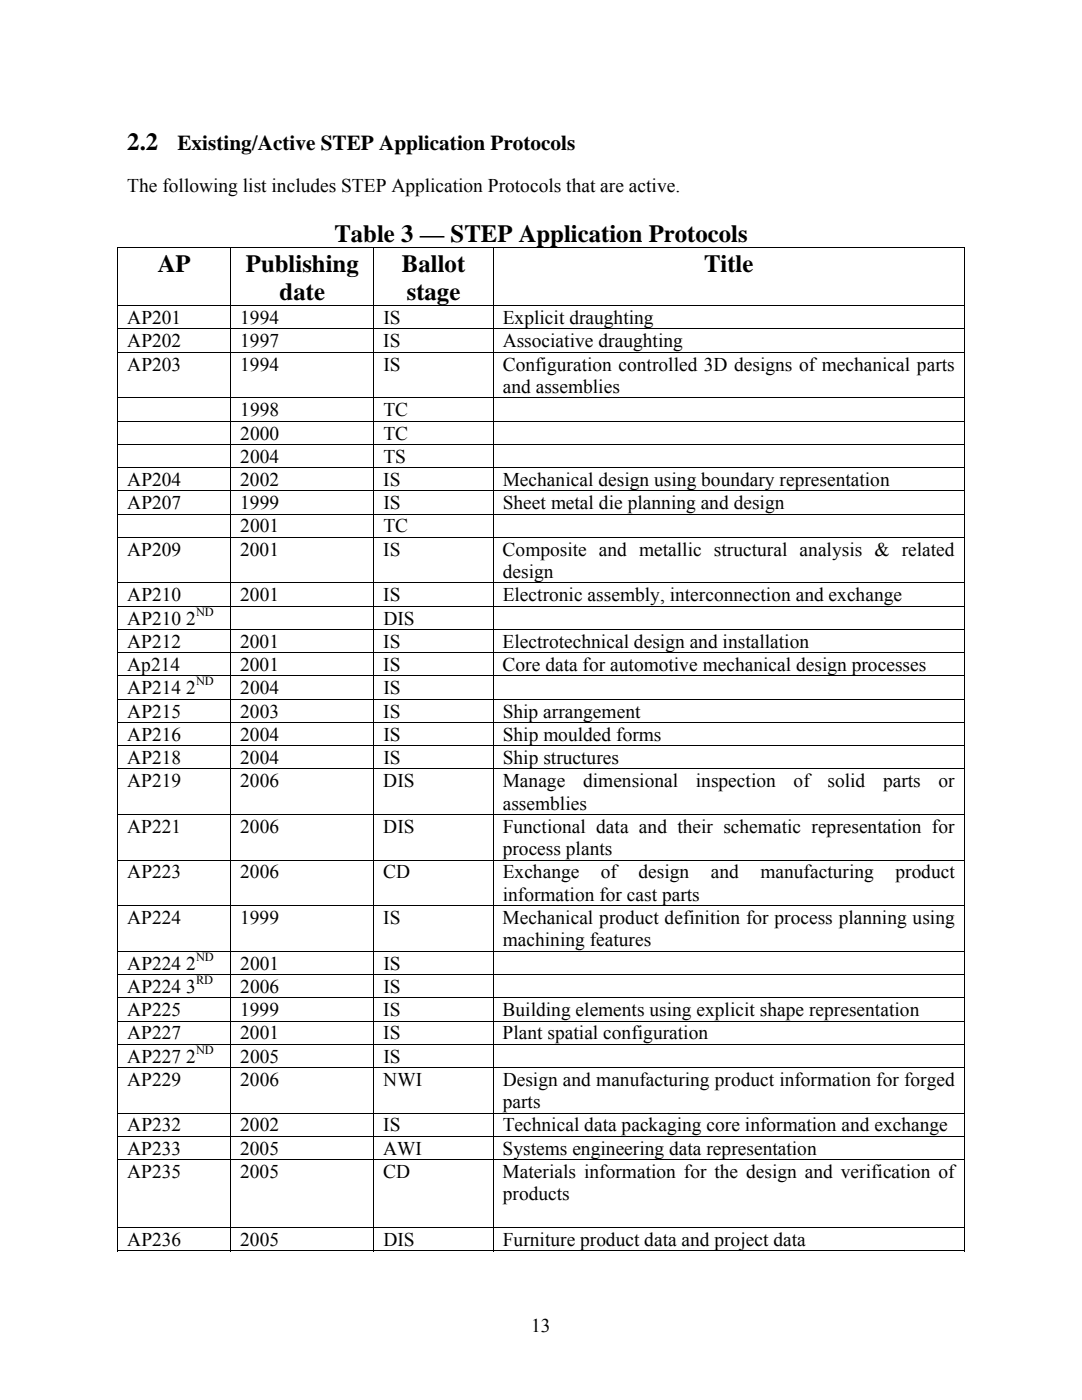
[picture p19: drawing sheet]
<svg xmlns="http://www.w3.org/2000/svg" width="216mm" height="279mm" viewBox="0 0 216 279" stroke-linecap="round" stroke-linejoin="round" font-family="sans-serif">
<defs><g id="words">
<g font-size="4.9">
<text x="25.4" y="30">2.2</text>
<text x="66.7" y="48.3">Table 3 — STEP Application Protocols</text>
<text x="31.5" y="54.2">AP</text>
<text x="49.1" y="54.2">Publishing</text>
<text x="55.8" y="59.9">date</text>
<text x="80.2" y="54.2">Ballot</text>
<text x="81.2" y="59.9">stage</text>
<text x="140.5" y="54.2">Title</text>
</g>
<text font-size="4.2" x="35.4" y="30">Existing/Active STEP Application Protocols</text>
<g font-size="3.9">
<text x="25.4" y="38.4">The following list includes STEP Application Protocols that are active.</text>
<text x="25.4" y="64.7">AP201</text>
<text x="47.9" y="64.7">1994</text>
<text x="76.5" y="64.7">IS</text>
<text x="100.3" y="64.7">Explicit draughting</text>
<text x="25.4" y="69.3">AP202</text>
<text x="47.9" y="69.3">1997</text>
<text x="76.5" y="69.3">IS</text>
<text x="100.3" y="69.3">Associative draughting</text>
<text x="25.4" y="74">AP203</text>
<text x="47.9" y="74">1994</text>
<text x="76.5" y="74">IS</text>
<text x="100.3" y="74">Configuration controlled 3D designs of mechanical parts</text>
<text x="47.9" y="83.1">1998</text>
<text x="76.5" y="83.1">TC</text>
<text x="100.3" y="78.4">and assemblies</text>
<text x="47.9" y="87.7">2000</text>
<text x="76.5" y="87.7">TC</text>
<text x="47.9" y="92.4">2004</text>
<text x="76.5" y="92.4">TS</text>
<text x="25.4" y="97">AP204</text>
<text x="25.4" y="101.6">AP207</text>
<text x="47.9" y="97">2002</text>
<text x="47.9" y="101.6">1999</text>
<text x="76.5" y="97">IS</text>
<text x="76.5" y="101.6">IS</text>
<text x="100.3" y="97">Mechanical design using boundary representation</text>
<text x="100.3" y="101.6">Sheet metal die planning and design</text>
<text x="47.9" y="106.3">2001</text>
<text x="76.5" y="106.3">TC</text>
<text x="25.4" y="110.9">AP209</text>
<text x="47.9" y="110.9">2001</text>
<text x="76.5" y="110.9">IS</text>
<text x="100.3" y="110.9">Composite and metallic structural analysis &amp; related</text>
<text x="25.4" y="120">AP210</text>
<text x="47.9" y="120">2001</text>
<text x="76.5" y="120">IS</text>
<text x="100.3" y="120">Electronic assembly, interconnection and exchange</text>
<text x="100.3" y="115.4">design</text>
<text x="25.4" y="124.7">AP210 2</text>
<text x="76.5" y="124.7">DIS</text>
<text x="25.4" y="129.3">AP212</text>
<text x="47.9" y="129.3">2001</text>
<text x="76.5" y="129.3">IS</text>
<text x="100.3" y="129.3">Electrotechnical design and installation</text>
<text x="25.4" y="133.9">Ap214</text>
<text x="47.9" y="133.9">2001</text>
<text x="76.5" y="133.9">IS</text>
<text x="100.3" y="133.9">Core data for automotive mechanical design processes</text>
<text x="25.4" y="138.6">AP214 2</text>
<text x="25.4" y="143.2">AP215</text>
<text x="47.9" y="143.2">2003</text>
<text x="47.9" y="138.6">2004</text>
<text x="76.5" y="143.2">IS</text>
<text x="76.5" y="138.6">IS</text>
<text x="100.3" y="143.2">Ship arrangement</text>
<text x="25.4" y="147.8">AP216</text>
<text x="47.9" y="147.8">2004</text>
<text x="76.5" y="147.8">IS</text>
<text x="100.3" y="147.8">Ship moulded forms</text>
<text x="25.4" y="152.5">AP218</text>
<text x="47.9" y="152.5">2004</text>
<text x="76.5" y="152.5">IS</text>
<text x="100.3" y="152.5">Ship structures</text>
<text x="25.4" y="157.1">AP219</text>
<text x="47.9" y="157.1">2006</text>
<text x="76.5" y="157.1">DIS</text>
<text x="100.3" y="157.1">Manage</text>
<text x="100.3" y="161.6">assemblies</text>
<text x="116.3" y="157.1">dimensional</text>
<text x="138.9" y="157.1">inspection</text>
<text x="158.4" y="157.1">of</text>
<text x="165.1" y="157.1">solid</text>
<text x="176.2" y="157.1">parts</text>
<text x="187.3" y="157.1">or</text>
<text x="25.4" y="166.2">AP221</text>
<text x="47.9" y="166.2">2006</text>
<text x="76.5" y="166.2">DIS</text>
<text x="100.3" y="166.2">Functional data and their schematic representation for</text>
<text x="100.3" y="170.7">process plants</text>
<text x="25.4" y="175.3">AP223</text>
<text x="47.9" y="175.3">2006</text>
<text x="76.5" y="175.3">CD</text>
<text x="100.3" y="175.3">Exchange</text>
<text x="100.3" y="179.8">information for cast parts</text>
<text x="119.9" y="175.3">of</text>
<text x="127.4" y="175.3">design</text>
<text x="141.9" y="175.3">and</text>
<text x="151.8" y="175.3">manufacturing</text>
<text x="178.7" y="175.3">product</text>
<text x="25.4" y="184.4">AP224</text>
<text x="47.9" y="184.4">1999</text>
<text x="76.5" y="184.4">IS</text>
<text x="100.3" y="184.4">Mechanical product definition for process planning using</text>
<text x="100.3" y="188.9">machining features</text>
<text x="25.4" y="193.5">AP224 2</text>
<text x="47.9" y="193.5">2001</text>
<text x="76.5" y="193.5">IS</text>
<text x="25.4" y="198.2">AP224 3</text>
<text x="25.4" y="202.8">AP225</text>
<text x="47.9" y="202.8">1999</text>
<text x="47.9" y="198.2">2006</text>
<text x="76.5" y="202.8">IS</text>
<text x="76.5" y="198.2">IS</text>
<text x="100.3" y="202.8">Building elements using explicit shape representation</text>
<text x="25.4" y="207.4">AP227</text>
<text x="47.9" y="207.4">2001</text>
<text x="76.5" y="207.4">IS</text>
<text x="100.3" y="207.4">Plant spatial configuration</text>
<text x="25.4" y="212.1">AP227 2</text>
<text x="47.9" y="212.1">2005</text>
<text x="76.5" y="212.1">IS</text>
<text x="25.4" y="216.7">AP229</text>
<text x="47.9" y="216.7">2006</text>
<text x="76.5" y="216.7">NWI</text>
<text x="100.3" y="216.7">Design and manufacturing product information for forged</text>
<text x="100.3" y="221.2">parts</text>
<text x="25.4" y="225.8">AP232</text>
<text x="47.9" y="225.8">2002</text>
<text x="76.5" y="225.8">IS</text>
<text x="100.3" y="225.8">Technical data packaging core information and exchange</text>
<text x="25.4" y="230.4">AP233</text>
<text x="47.9" y="230.4">2005</text>
<text x="76.5" y="230.4">AWI</text>
<text x="100.3" y="230.4">Systems engineering data representation</text>
<text x="25.4" y="235.1">AP235</text>
<text x="47.9" y="235.1">2005</text>
<text x="76.5" y="235.1">CD</text>
<text x="100.3" y="235.1">Materials information for the design and verification of</text>
<text x="100.3" y="239.5">products</text>
<text x="25.4" y="248.6">AP236</text>
<text x="47.9" y="248.6">2005</text>
<text x="76.5" y="248.6">DIS</text>
<text x="100.3" y="248.6">Furniture product data and project data</text>
<text x="106" y="265.8">13</text>
</g>
<g font-size="2.5">
<text x="39.1" y="122.9">ND</text>
<text x="39.1" y="136.8">ND</text>
<text x="39.1" y="191.7">ND</text>
<text x="39.1" y="196.4">RD</text>
<text x="39.1" y="210.3">ND</text>
</g>
</g></defs>
<path d="M23.4 49.4h.2v.2h-.2zM192.3 49.4h.2v.2h-.2zM192.3 249.6h.2v.1h-.2z" fill="#000"/>
<g fill="none" stroke="#000" stroke-width=".2">
<path d="M23.4 49.5h169.1M23.5 49.6v11.3M46 49.6v11.3M74.6 49.6v11.3M98.4 49.6v11.3M192.4 49.6v11.3M23.4 61h169.1M23.4 65.7h169.1M23.4 70.3h169.1M23.4 79.4h169.1M23.5 61.1v4.5M23.5 65.7v4.5"/>
<path d="M23.5 70.4v8.9M23.5 79.5v4.5M46 61.1v4.5M46 65.7v4.5M46 70.4v8.9M46 79.5v4.5M74.6 61.1v4.5M74.6 65.7v4.5M74.6 70.4v8.9M74.6 79.5v4.5M98.4 61.1v4.5M98.4 65.7v4.5"/>
<path d="M98.4 70.4v8.9M98.4 79.5v4.5M192.4 61.1v4.5M192.4 65.7v4.5M192.4 70.4v8.9M192.4 79.5v4.5M23.4 84.1h169.1M23.4 88.7h169.1M23.4 93.3h169.1M23.4 98h169.1M23.5 84.1v4.5M23.5 88.8v4.4"/>
<path d="M23.5 93.4v4.5M23.5 98v4.5M46 84.1v4.5M46 88.8v4.4M46 93.4v4.5M46 98v4.5M74.6 84.1v4.5M74.6 88.8v4.4M74.6 93.4v4.5M74.6 98v4.5M98.4 84.1v4.5M98.4 88.8v4.4"/>
<path d="M98.4 93.4v4.5M98.4 98v4.5M192.4 84.1v4.5M192.4 88.8v4.4M192.4 93.4v4.5M192.4 98v4.5M23.4 102.6h169.1M23.4 107.2h169.1M23.4 116.3h169.1M23.5 102.7v4.4M23.5 107.3v8.9M23.5 116.4v4.5"/>
<path d="M46 102.7v4.4M46 107.3v8.9M46 116.4v4.5M74.6 102.7v4.4M74.6 107.3v8.9M74.6 116.4v4.5M98.4 102.7v4.4M98.4 107.3v8.9M98.4 116.4v4.5M192.4 102.7v4.4M192.4 107.3v8.9M192.4 116.4v4.5"/>
<path d="M23.4 121h169.1M23.4 125.6h169.1M23.4 130.3h169.1M23.4 134.9h169.1M23.4 139.5h169.1M23.5 121.1v4.4M23.5 125.7v4.5M23.5 130.3v4.5M23.5 135v4.4M23.5 139.6v4.5M46 121.1v4.4M46 125.7v4.5"/>
<path d="M46 130.3v4.5M46 135v4.4M46 139.6v4.5M74.6 121.1v4.4M74.6 125.7v4.5M74.6 130.3v4.5M74.6 135v4.4M74.6 139.6v4.5M98.4 121.1v4.4M98.4 125.7v4.5M98.4 130.3v4.5M98.4 135v4.4"/>
<path d="M98.4 139.6v4.5M192.4 121.1v4.4M192.4 125.7v4.5M192.4 130.3v4.5M192.4 135v4.4M192.4 139.6v4.5M23.4 144.2h169.1M23.4 148.8h169.1M23.4 153.5h169.1M23.5 144.3v4.4M23.5 148.9v4.5M23.5 153.5v9"/>
<path d="M46 144.3v4.4M46 148.9v4.5M46 153.5v9M74.6 144.3v4.4M74.6 148.9v4.5M74.6 153.5v9M98.4 144.3v4.4M98.4 148.9v4.5M98.4 153.5v9M192.4 144.3v4.4M192.4 148.9v4.5M192.4 153.5v9"/>
<path d="M23.4 162.6h169.1M23.4 171.7h169.1M23.5 162.6v9M23.5 171.7v9M46 162.6v9M46 171.7v9M74.6 162.6v9M74.6 171.7v9M98.4 162.6v9M98.4 171.7v9M192.4 162.6v9M192.4 171.7v9"/>
<path d="M23.4 180.8h169.1M23.4 189.8h169.1M23.4 194.5h169.1M23.4 199.1h169.1M23.5 180.8v9M23.5 189.9v4.5M23.5 194.6v4.5M23.5 199.2v4.5M46 180.8v9M46 189.9v4.5M46 194.6v4.5M46 199.2v4.5"/>
<path d="M74.6 180.8v9M74.6 189.9v4.5M74.6 194.6v4.5M74.6 199.2v4.5M98.4 180.8v9M98.4 189.9v4.5M98.4 194.6v4.5M98.4 199.2v4.5M192.4 180.8v9M192.4 189.9v4.5M192.4 194.6v4.5M192.4 199.2v4.5"/>
<path d="M23.4 203.8h169.1M23.4 208.4h169.1M23.4 213h169.1M23.5 203.9v4.4M23.5 208.5v4.5M23.5 213.1v9M46 203.9v4.4M46 208.5v4.5M46 213.1v9M74.6 203.9v4.4M74.6 208.5v4.5M74.6 213.1v9"/>
<path d="M98.4 203.9v4.4M98.4 208.5v4.5M98.4 213.1v9M192.4 203.9v4.4M192.4 208.5v4.5M192.4 213.1v9M23.4 222.1h169.1M23.4 226.8h169.1M23.4 231.4h169.1M23.5 222.2v4.5M23.5 226.9v4.5M23.5 231.5v13.4"/>
<path d="M46 222.2v4.5M46 226.9v4.5M46 231.5v13.4M74.6 222.2v4.5M74.6 226.9v4.5M74.6 231.5v13.4M98.4 222.2v4.5M98.4 226.9v4.5M98.4 231.5v13.4M192.4 222.2v4.5M192.4 226.9v4.5M192.4 231.5v13.4"/>
<path d="M23.4 245h169.1M23.4 249.6h22.6M23.5 245.1v4.6M46 245.1v4.6M46.1 249.6h28.4M74.6 245.1v4.6M74.7 249.6h23.6M98.4 245.1v4.6M98.5 249.6h93.8M192.4 245.1v4.6"/>
</g>
<use href="#words"/>
</svg>
